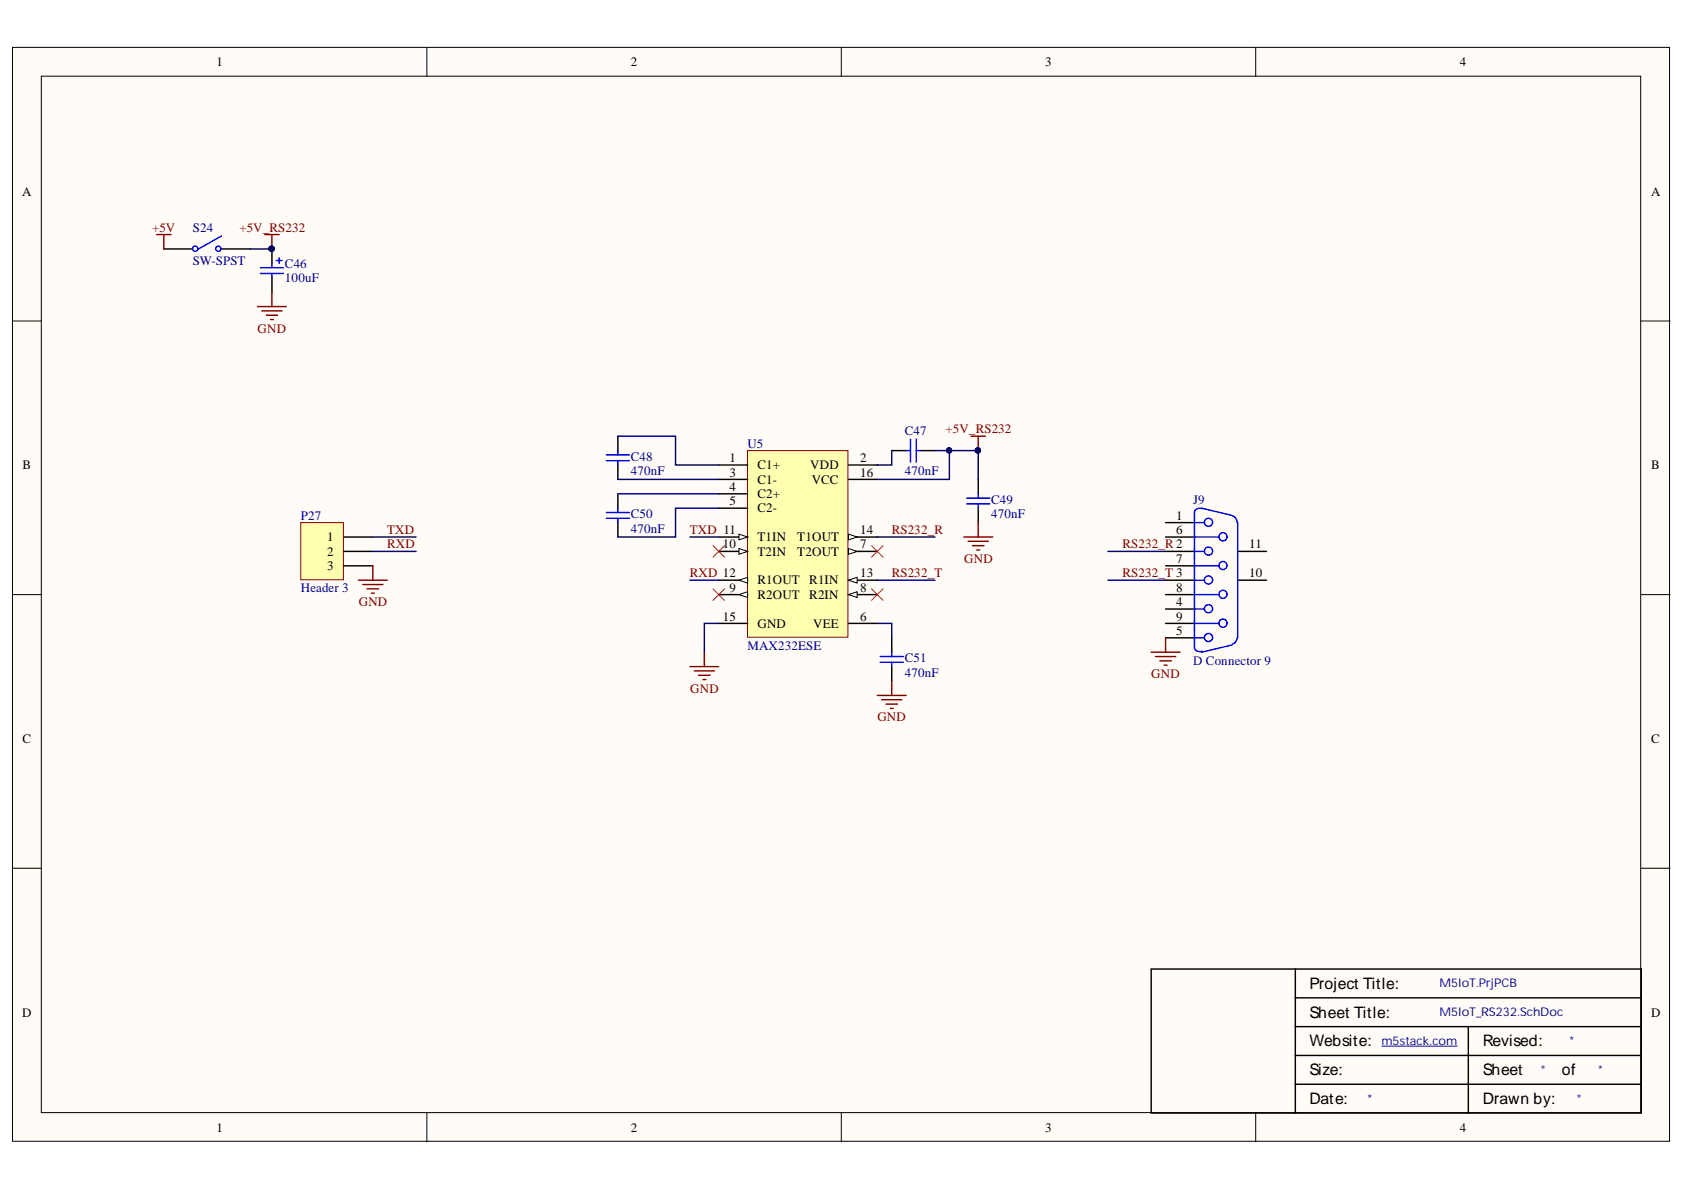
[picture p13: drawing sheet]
<svg xmlns="http://www.w3.org/2000/svg" width="297mm" height="210mm" viewBox="0 0 297 210" stroke-linecap="round" stroke-linejoin="round" font-family="sans-serif">
<defs><g id="words">
<g font-size="2.8">
<text x="231" y="174.4">Project Title:</text>
<text x="231" y="179.5">Sheet Title:</text>
<text x="231" y="184.6">Website:</text>
<text x="261.6" y="184.6">Revised:</text>
<text x="231" y="189.7">Size:</text>
<text x="261.6" y="189.7">Sheet</text>
<text x="275.5" y="189.7">of</text>
<text x="231" y="194.7">Date:</text>
<text x="261.6" y="194.7">Drawn by:</text>
</g>
<g font-size="2.3">
<text x="38.2" y="11.7">1</text>
<text x="111.3" y="11.7">2</text>
<text x="184.4" y="11.7">3</text>
<text x="257.5" y="11.7">4</text>
<text x="3.9" y="34.5">A</text>
<text x="291.3" y="34.5">A</text>
<text x="4" y="82.8">B</text>
<text x="128.7" y="81.5">1</text>
<text x="133.6" y="82.8">C1+</text>
<text x="142.9" y="82.8">VDD</text>
<text x="151.7" y="81.5">2</text>
<text x="291.3" y="82.8">B</text>
<text x="128.7" y="84.1">3</text>
<text x="128.7" y="86.6">4</text>
<text x="128.7" y="89.1">5</text>
<text x="133.6" y="85.3">C1-</text>
<text x="133.6" y="87.9">C2+</text>
<text x="143.2" y="85.3">VCC</text>
<text x="151.7" y="84.1">16</text>
<text x="57.7" y="95.5">1</text>
<text x="133.6" y="90.4">C2-</text>
<text x="133.6" y="95.5">T1IN</text>
<text x="140.6" y="95.5">T1OUT</text>
<text x="151.7" y="94.2">14</text>
<text x="207.5" y="91.7">1</text>
<text x="207.5" y="94.2">6</text>
<text x="57.7" y="98">2</text>
<text x="57.7" y="100.5">3</text>
<text x="127.5" y="96.7">10</text>
<text x="133.6" y="98">T2IN</text>
<text x="140.6" y="98">T2OUT</text>
<text x="151.7" y="96.7">7</text>
<text x="151.7" y="101.8">13</text>
<text x="207.5" y="99.3">7</text>
<text x="220.3" y="96.7">11</text>
<text x="220.3" y="101.8">10</text>
<text x="128.7" y="104.4">9</text>
<text x="133.6" y="105.7">R2OUT</text>
<text x="133.6" y="103.1">R1OUT</text>
<text x="142.7" y="105.7">R2IN</text>
<text x="142.7" y="103.1">R1IN</text>
<text x="151.7" y="104.4">8</text>
<text x="207.5" y="107">4</text>
<text x="207.5" y="104.4">8</text>
<text x="127.5" y="109.5">15</text>
<text x="133.6" y="110.8">GND</text>
<text x="143.4" y="110.8">VEE</text>
<text x="151.7" y="109.5">6</text>
<text x="207.5" y="112">5</text>
<text x="207.5" y="109.5">9</text>
<text x="4" y="131.1">C</text>
<text x="291.3" y="131.1">C</text>
<text x="3.9" y="179.3">D</text>
<text x="291.3" y="179.3">D</text>
<text x="38.2" y="199.6">1</text>
<text x="111.3" y="199.6">2</text>
<text x="184.4" y="199.6">3</text>
<text x="257.5" y="199.6">4</text>
</g>
<g font-size="2.3" fill="#800000">
<text x="26.8" y="40.8">+5V</text>
<text x="42.2" y="40.8">+5V_RS232</text>
<text x="45.4" y="58.7">GND</text>
<text x="166.8" y="76.4">+5V_RS232</text>
<text x="68.3" y="94.2">TXD</text>
<text x="121.7" y="94.2">TXD 11</text>
<text x="157.3" y="94.2">RS232_R</text>
<text x="68.3" y="96.7">RXD</text>
<text x="121.7" y="101.8">RXD 12</text>
<text x="157.3" y="101.8">RS232_T</text>
<text x="170.1" y="99.3">GND</text>
<text x="198" y="96.7">RS232_R 2</text>
<text x="198" y="101.8">RS232_T 3</text>
<text x="63.3" y="107">GND</text>
<text x="203.1" y="119.6">GND</text>
<text x="121.8" y="122.2">GND</text>
<text x="154.8" y="127.3">GND</text>
</g>
<g font-size="2.3" fill="#000080">
<text x="34" y="40.8">S24</text>
<text x="34" y="46.8">SW-SPST</text>
<text x="50.3" y="47.3">C46</text>
<text x="50.3" y="49.8">100uF</text>
<text x="159.6" y="76.7">C47</text>
<text x="111.3" y="81.3">C48</text>
<text x="111.3" y="83.8">470nF</text>
<text x="131.8" y="79">U5</text>
<text x="159.6" y="83.8">470nF</text>
<text x="174.8" y="88.9">C49</text>
<text x="210.4" y="88.9">J9</text>
<text x="53.1" y="91.7">P27</text>
<text x="111.3" y="91.4">C50</text>
<text x="111.3" y="93.9">470nF</text>
<text x="174.8" y="91.4">470nF</text>
<text x="53.1" y="104.4">Header 3</text>
<text x="131.8" y="114.6">MAX232ESE</text>
<text x="159.6" y="116.9">C51</text>
<text x="159.6" y="119.4">470nF</text>
<text x="210.4" y="117.4">D Connector 9</text>
</g>
<g font-size="2.1" fill="#000080">
<text x="253.9" y="174.2">M5IoT.PrjPCB</text>
<text x="253.9" y="179.3">M5IoT_RS232.SchDoc</text>
<text x="243.7" y="184.3">m5stack.com</text>
<text x="276.8" y="184.3">*</text>
<text x="271.7" y="189.4">*</text>
<text x="281.9" y="189.4">*</text>
<text x="241.2" y="194.5">*</text>
<text x="278.1" y="194.5">*</text>
</g>
</g></defs>
<g fill="#fffcf8" stroke="#000" stroke-width=".18">
<path d="M2.2 8.4h292.3v192.9h-292.3z"/>
<path d="M7.3 13.4h282.1v182.9h-282.1z"/>
</g>
<path d="M75.3 8.4v5M148.4 8.4v5M221.5 8.4v5M2.2 56.6h5.1M289.5 56.6h5.1M2.2 104.9h5.1M289.5 104.9h5.1M2.2 153.1h5.1M289.5 153.1h5.1M75.3 196.3v5.1M148.4 196.3v5.1M221.5 196.3v5.1" fill="none" stroke="#000" stroke-width=".18"/>
<path d="M228.5 170.9h-25.4v25.4h25.4M228.5 170.9h61v25.4h-61M228.5 176h61M228.5 170.9v25.4M228.5 191.2h61M228.5 186.2h61M228.5 181.1h61M259 181.1v15.2" fill="none" stroke="#000" stroke-width=".25"/>
<path d="M243.7 184.5h13.3" fill="none" stroke="#000080" stroke-width=".18"/>
<path d="M131.8 79.5h17.8v32.9h-17.8z" fill="#ffffb0" stroke="#800000" stroke-width=".18"/>
<path d="M126.8 82h5.1M126.8 84.6h5.1M126.8 87.1h5.1M126.8 89.6h5.1M149.7 82h5.1M149.7 97.3h5.1M149.7 110h5.1" fill="none" stroke="#000" stroke-width=".25"/>
<path d="M149.7 96.8l1.5 .5-1.5 .5z" fill="#fffcf8"/>
<path d="M149.7 96.8l1.5 .5-1.5 .5z" fill="none" stroke="#000" stroke-width=".18"/>
<path d="M149.7 104.9h5.1" fill="none" stroke="#000" stroke-width=".25"/>
<path d="M149.7 104.9l1.5-.5v1z" fill="#fffcf8"/>
<path d="M149.7 104.9l1.5-.5v1z" fill="none" stroke="#000" stroke-width=".18"/>
<path d="M126.8 104.9h5.1" fill="none" stroke="#000" stroke-width=".25"/>
<path d="M130.3 104.9l1.6-.5v1z" fill="#fffcf8"/>
<path d="M130.3 104.9l1.6-.5v1z" fill="none" stroke="#000" stroke-width=".18"/>
<path d="M126.8 97.3h5.1" fill="none" stroke="#000" stroke-width=".25"/>
<path d="M130.3 96.8l1.6 .5-1.6 .5z" fill="#fffcf8"/>
<path d="M130.3 96.8l1.6 .5-1.6 .5z" fill="none" stroke="#000" stroke-width=".18"/>
<path d="M126.8 94.7h5.1" fill="none" stroke="#000" stroke-width=".25"/>
<path d="M130.3 94.2l1.6 .5-1.6 .5z" fill="#fffcf8"/>
<path d="M130.3 94.2l1.6 .5-1.6 .5z" fill="none" stroke="#000" stroke-width=".18"/>
<path d="M126.8 102.3h5.1" fill="none" stroke="#000" stroke-width=".25"/>
<path d="M130.3 102.3l1.6-.5v1.1z" fill="#fffcf8"/>
<path d="M130.3 102.3l1.6-.5v1.1z" fill="none" stroke="#000" stroke-width=".18"/>
<path d="M149.7 102.3h5.1" fill="none" stroke="#000" stroke-width=".25"/>
<path d="M149.7 102.3l1.5-.5v1.1z" fill="#fffcf8"/>
<path d="M149.7 102.3l1.5-.5v1.1z" fill="none" stroke="#000" stroke-width=".18"/>
<path d="M149.7 94.7h5.1" fill="none" stroke="#000" stroke-width=".25"/>
<path d="M149.7 94.2l1.5 .5-1.5 .5z" fill="#fffcf8"/>
<path d="M149.7 94.2l1.5 .5-1.5 .5z" fill="none" stroke="#000" stroke-width=".18"/>
<g fill="none" stroke="#000" stroke-width=".25">
<path d="M28.9 43.9h5.1M39.1 43.9h5.1M48 43.9v2.6M48 49v2.5M109 76.9v2.6M157.3 79.5h2.5M162.4 79.5h2.5M109 82v2.6M109 87.1v2.5M109 92.2v2.5M149.7 84.6h5.1M172.5 84.6v2.5"/>
<path d="M172.5 89.6v2.6M205.6 92.2h5.1M205.6 97.3h5.1M205.6 94.7h5.1M205.6 99.8h5.1M218.3 97.3h5.1M126.8 110h5.1M157.3 112.5v2.5M157.3 117.6v2.5M205.6 110h5.1M205.6 102.3h5.1M205.6 107.4h5.1"/>
<path d="M205.6 112.5h5.1M205.6 104.9h5.1M218.3 102.3h5.1"/>
</g>
<g fill="none" stroke="#00f" stroke-width=".25">
<path d="M39.1 41.6l-4.1 2.3M45.9 47.2h4.1M45.9 48.2h4.1M48 46.5v.7M48 48.2v.8M48.7 46h1M49.2 45.4v1.1M109 79.5v.7M159.8 79.5h.8M160.6 77.4v4.1M161.6 77.4v4.1M161.6 79.5h.8"/>
<path d="M107 80.2h4M107 81.3h4M107 90.4h4M107 91.4h4M109 81.3v.7M109 89.6v.8M109 91.4v.8M170.5 88.9h4.1M170.5 87.9h4.1M172.5 87.1v.8M172.5 88.9v.7M210.7 97.3h1.8"/>
<path d="M210.7 92.2h1.8M210.7 94.7h4.3M210.7 99.8h4.3M210.7 90.4v23.9M212 89.6l5.3 1.3M212.1 89.7a.92 .92 0 0 0-1.4 .8M217.4 91a1.22 1.22 0 0 1 .8 1.2M218.3 92.2v20.3M155.3 116.8h4M155.3 115.8h4M157.3 115v.8M157.3 116.8v.8"/>
<path d="M210.7 102.3h1.8M210.7 107.4h1.8M210.7 112.5h1.8M210.7 104.9h4.3M210.7 110h4.3M210.7 114.2a.99 .99 0 0 0 1.3 .7M217.3 113.8l-5.3 1.2M218.2 112.5a1.23 1.23 0 0 1-.9 1.1"/>
<circle cx="34.4" cy="43.9" r=".46"/>
<circle cx="38.5" cy="43.9" r=".46"/>
<circle cx="213.2" cy="92.1" r=".72"/>
<circle cx="213.2" cy="97.2" r=".72"/>
<circle cx="215.7" cy="94.7" r=".72"/>
<circle cx="215.7" cy="99.8" r=".71"/>
<circle cx="213.2" cy="102.3" r=".72"/>
<circle cx="213.2" cy="107.4" r=".72"/>
<circle cx="213.2" cy="112.4" r=".72"/>
<circle cx="215.7" cy="109.9" r=".72"/>
<circle cx="215.7" cy="104.8" r=".71"/>
</g>
<g fill="none" stroke="#800000" stroke-width=".25">
<path d="M27.6 41.4h2.6M28.9 41.4v2.5M45.4 54.1h5.1M46.2 54.8h3.5M46.7 41.4h2.5M46.9 55.6h2.1M47.7 56.4h.5M48 41.4v2.5M48 51.5v2.6M170 94.7h5.1M170.8 95.5h3.5M171.5 96.2h2.1"/>
<path d="M172.3 97h.5M172.5 92.2v2.5M121.7 117.6h5.1M122.5 118.3h3.5M123.2 119.1h2.1M124 119.9h.5M124.2 115v2.6M203.1 115h5M203.8 115.8h3.6M204.6 116.6h2M205.3 117.3h.6M205.6 112.5v2.5"/>
<path d="M154.8 122.7h5M155.5 123.4h3.6M156.3 124.2h2M157 125h.5M157.3 120.1v2.6"/>
</g>
<path d="M125.8 96.2l2 2.1M127.8 96.2l-2 2.1M153.7 96.2l2.1 2.1M155.8 96.2l-2.1 2.1M125.8 103.9l2 2M127.8 103.9l-2 2M153.7 103.9l2.1 2M155.8 103.9l-2.1 2" fill="none" stroke="#f00" stroke-width=".18"/>
<circle cx="47.9" cy="43.9" r=".46" fill="#000080" stroke="#000080" stroke-width=".18"/>
<path d="M53.1 92.2h7.5v10.1h-7.5z" fill="#ffffb0" stroke="#800000" stroke-width=".18"/>
<path d="M60.7 94.7h5.1M60.7 97.3h5.1M60.7 99.8h5.1" fill="none" stroke="#000" stroke-width=".25"/>
<path d="M171.3 76.9h2.5M172.5 76.9v2.6M65.8 99.8v2.5M63.2 102.3h5.1M64 103.1h3.5M64.7 103.9h2.1M65.5 104.6h.5" fill="none" stroke="#800000" stroke-width=".25"/>
<g fill="#000080" stroke="#000080" stroke-width=".18">
<circle cx="172.5" cy="79.4" r=".47"/>
<circle cx="167.4" cy="79.4" r=".46"/>
<circle cx="47.9" cy="43.9" r=".46"/>
</g>
<g fill="none" stroke="#000080" stroke-width=".25">
<path d="M44.2 43.9h3.8M109 76.9h10.2v5.1h7.6M157.3 79.5v2.5h-2.5M164.9 79.5h2.6M65.8 94.7h7.6M65.8 97.3h7.6M109 84.6h17.8M109 87.1h17.8M121.7 94.7h5.1M126.8 89.6h-7.6v5.1h-10.2M154.8 84.6h12.7v-5.1h5v5.1M154.8 94.7h10.1"/>
<path d="M195.4 97.3h10.2M121.7 102.3h5.1M126.8 110h-2.6v5M154.8 110h2.5v2.5M154.8 102.3h10.1M195.4 102.3h10.2"/>
</g>
<use href="#words"/>
</svg>
